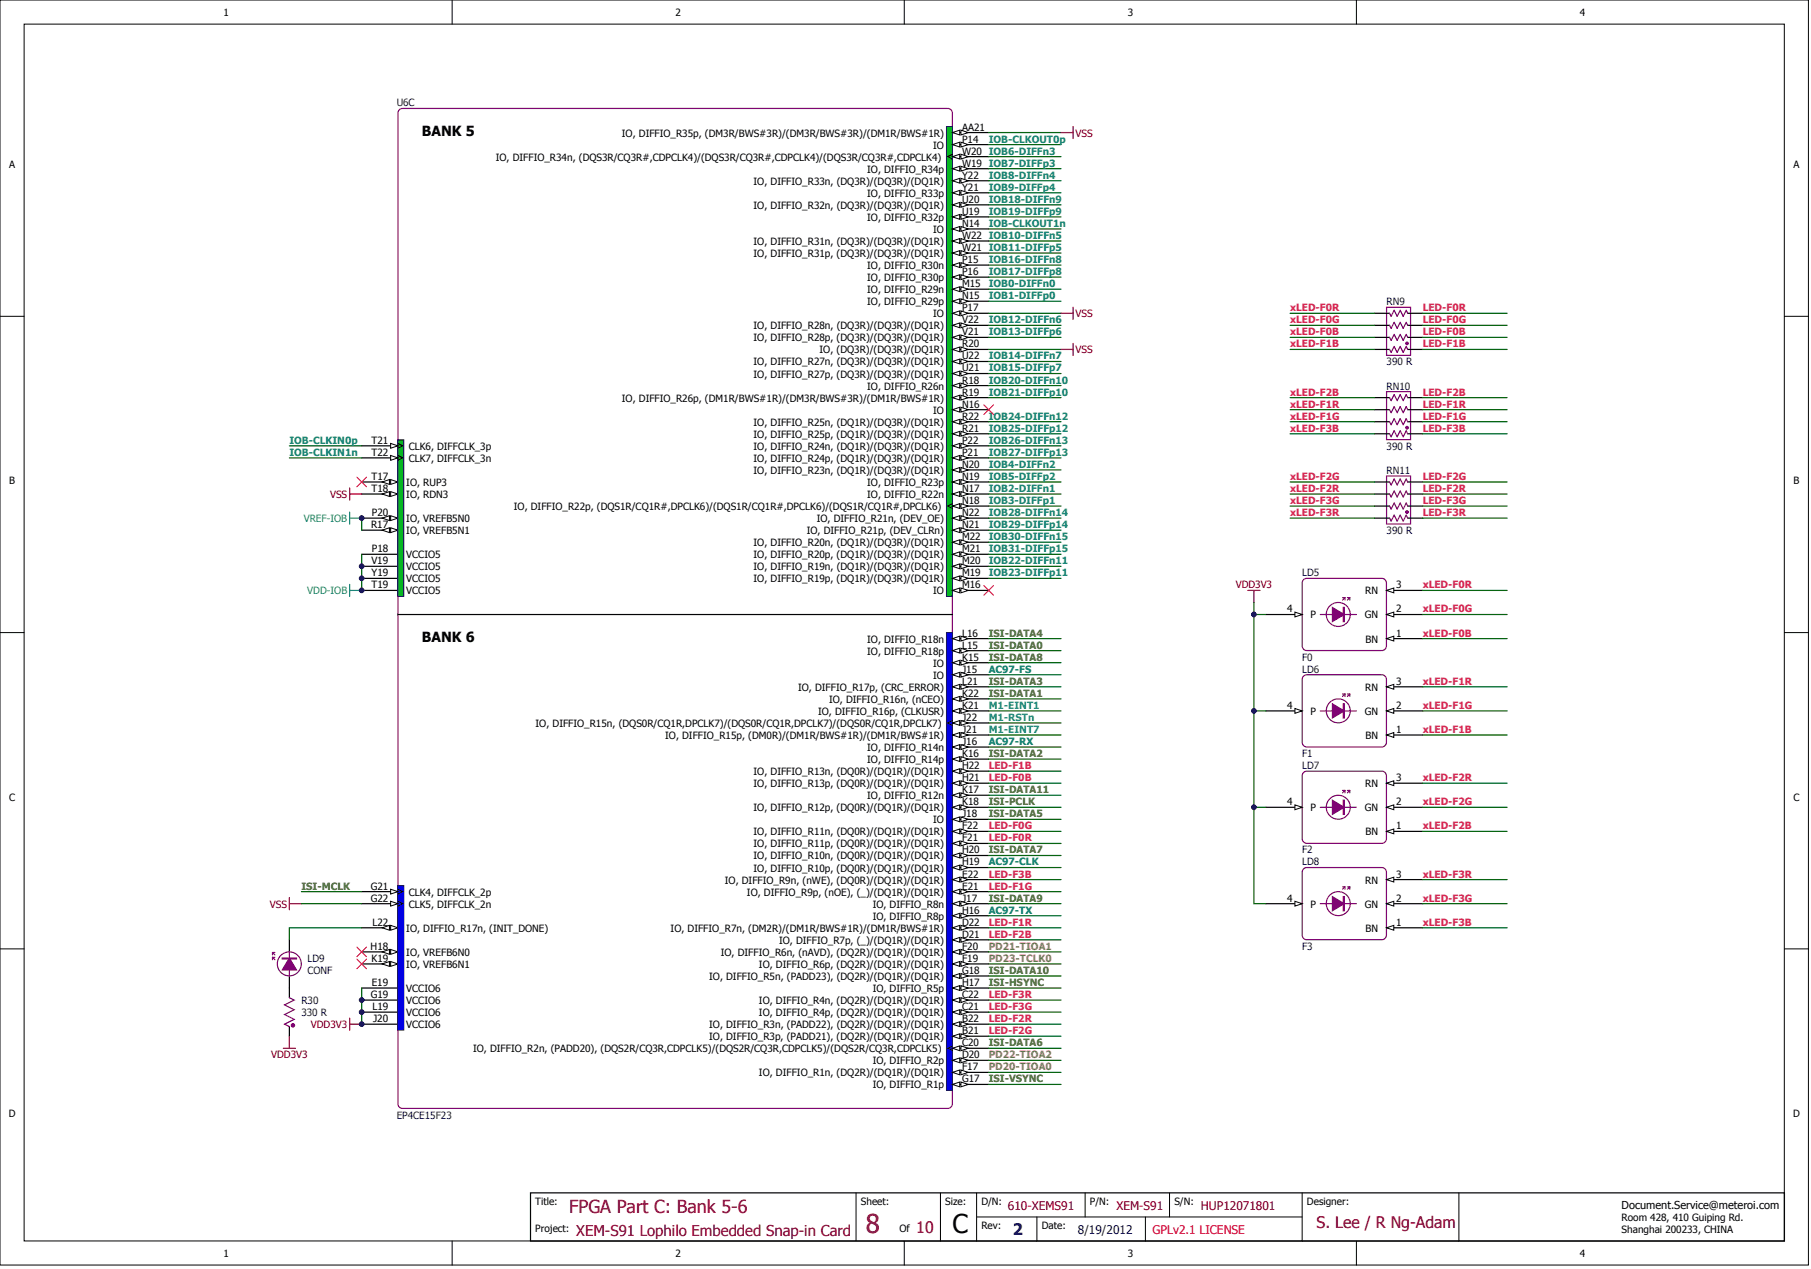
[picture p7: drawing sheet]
<svg xmlns="http://www.w3.org/2000/svg" width="635mm" height="445mm" viewBox="0 0 635 445" stroke-linecap="round" stroke-linejoin="round" font-family="sans-serif">
<defs><g id="words">
<text font-size="9.1" fill="#800000" x="303.4" y="432.3">8</text>
<text font-size="9.1" x="333.8" y="432.3">C</text>
<text font-size="6.3" fill="#800000" x="199.4" y="425.3">FPGA Part C: Bank 5-6</text>
<g font-size="5.6" fill="#800000">
<text x="461.4" y="430.5">S. Lee / R Ng-Adam</text>
<text x="321.1" y="432.2">10</text>
</g>
<text font-size="5.6" fill="#000080" x="354.9" y="433">2</text>
<text font-size="5.2" fill="#800000" x="202" y="433.1">XEM-S91 Lophilo Embedded Snap-in Card</text>
<g font-size="4.9">
<text x="147.9" y="47.6">BANK 5</text>
<text x="147.9" y="225">BANK 6</text>
</g>
<g font-size="4.2" fill="#800000">
<text x="353.2" y="424">610-XEMS91</text>
<text x="391.3" y="424">XEM-S91</text>
<text x="420.8" y="424">HUP12071801</text>
</g>
<text font-size="4.2" fill="#000080" x="377.7" y="432.5">8/19/2012</text>
<text font-size="4.2" fill="#f00" x="403.9" y="432.5">GPLv2.1 LICENSE</text>
<text font-size="3.8" x="568.3" y="423.7">Document.Service@meteroi.com</text>
<g font-size="3.5">
<text x="78.3" y="5.6">1</text>
<text x="236.7" y="5.6">2</text>
<text x="395.2" y="5.6">3</text>
<text x="553.6" y="5.6">4</text>
<text x="217.9" y="47.9">IO, DIFFIO_R35p, (DM3R/BWS#3R)/(DM3R/BWS#3R)/(DM1R/BWS#1R)</text>
<text x="337.2" y="45.8">AA21</text>
<text x="327" y="52.1">IO</text>
<text x="337.2" y="50">P14</text>
<text x="3.2" y="58.9">A</text>
<text x="173.7" y="56.3">IO, DIFFIO_R34n, (DQS3R/CQ3R#,CDPCLK4)/(DQS3R/CQ3R#,CDPCLK4)/(DQS3R/CQ3R#,CDPCLK4)</text>
<text x="337.2" y="54.2">W20 IOB6-DIFFn3</text>
<text x="337.2" y="58.4">W19 IOB7-DIFFp3</text>
<text x="628.5" y="58.9">A</text>
<text x="264.1" y="64.8">IO, DIFFIO_R33n, (DQ3R)/(DQ3R)/(DQ1R)</text>
<text x="303.9" y="60.5">IO, DIFFIO_R34p</text>
<text x="337.2" y="62.6">Y22</text>
<text x="303.9" y="69">IO, DIFFIO_R33p</text>
<text x="337.2" y="66.9">Y21</text>
<text x="337.2" y="71.1">U20</text>
<text x="264.1" y="73.2">IO, DIFFIO_R32n, (DQ3R)/(DQ3R)/(DQ1R)</text>
<text x="303.9" y="77.4">IO, DIFFIO_R32p</text>
<text x="337.2" y="75.3">U19</text>
<text x="327" y="81.7">IO</text>
<text x="337.2" y="79.5">N14</text>
<text x="337.2" y="83.8">W22 IOB10-DIFFn5</text>
<text x="264.1" y="85.9">IO, DIFFIO_R31n, (DQ3R)/(DQ3R)/(DQ1R)</text>
<text x="337.2" y="88">W21 IOB11-DIFFp5</text>
<text x="264.1" y="90.1">IO, DIFFIO_R31p, (DQ3R)/(DQ3R)/(DQ1R)</text>
<text x="303.9" y="94.3">IO, DIFFIO_R30n</text>
<text x="337.2" y="92.2">P15</text>
<text x="303.9" y="98.5">IO, DIFFIO_R30p</text>
<text x="337.2" y="96.4">P16</text>
<text x="337.2" y="100.7">M15</text>
<text x="303.9" y="102.8">IO, DIFFIO_R29n</text>
<text x="303.9" y="107">IO, DIFFIO_R29p</text>
<text x="337.2" y="104.9">N15</text>
<text x="327" y="111.2">IO</text>
<text x="337.2" y="109.1">P17</text>
<text x="337.2" y="113.3">V22</text>
<text x="264.1" y="115.4">IO, DIFFIO_R28n, (DQ3R)/(DQ3R)/(DQ1R)</text>
<text x="264.1" y="119.7">IO, DIFFIO_R28p, (DQ3R)/(DQ3R)/(DQ1R)</text>
<text x="337.2" y="117.6">V21</text>
<text x="287.2" y="123.9">IO, (DQ3R)/(DQ3R)/(DQ1R)</text>
<text x="337.2" y="121.8">R20</text>
<text x="264.1" y="128.1">IO, DIFFIO_R27n, (DQ3R)/(DQ3R)/(DQ1R)</text>
<text x="337.2" y="126">U22</text>
<text x="337.2" y="130.2">U21</text>
<text x="264.1" y="132.3">IO, DIFFIO_R27p, (DQ3R)/(DQ3R)/(DQ1R)</text>
<text x="303.9" y="136.6">IO, DIFFIO_R26n</text>
<text x="337.2" y="134.5">R18</text>
<text x="217.9" y="140.8">IO, DIFFIO_R26p, (DM1R/BWS#1R)/(DM3R/BWS#3R)/(DM1R/BWS#1R)</text>
<text x="337.2" y="138.7">R19</text>
<text x="337.2" y="142.9">N16</text>
<text x="264.1" y="149.2">IO, DIFFIO_R25n, (DQ1R)/(DQ3R)/(DQ1R)</text>
<text x="327" y="145">IO</text>
<text x="337.2" y="147.1">R22</text>
<text x="130.2" y="155.6">T21</text>
<text x="264.1" y="153.5">IO, DIFFIO_R25p, (DQ1R)/(DQ3R)/(DQ1R)</text>
<text x="337.2" y="151.3">R21</text>
<text x="337.2" y="155.6">P22</text>
<text x="130.2" y="159.8">T22</text>
<text x="143.2" y="157.7">CLK6, DIFFCLK_3p</text>
<text x="143.2" y="161.9">CLK7, DIFFCLK_3n</text>
<text x="264.1" y="157.7">IO, DIFFIO_R24n, (DQ1R)/(DQ3R)/(DQ1R)</text>
<text x="264.1" y="161.9">IO, DIFFIO_R24p, (DQ1R)/(DQ3R)/(DQ1R)</text>
<text x="337.2" y="159.8">P21</text>
<text x="264.1" y="166.1">IO, DIFFIO_R23n, (DQ1R)/(DQ3R)/(DQ1R)</text>
<text x="337.2" y="164">N20</text>
<text x="3.2" y="169.8">B</text>
<text x="130.2" y="168.2">T17</text>
<text x="130.2" y="172.5">T18</text>
<text x="142.4" y="170.4">IO, RUP3</text>
<text x="303.9" y="170.4">IO, DIFFIO_R23p</text>
<text x="337.2" y="168.2">N19</text>
<text x="337.2" y="172.5">N17</text>
<text x="628.5" y="169.8">B</text>
<text x="142.4" y="174.6">IO, RDN3</text>
<text x="180.1" y="178.8">IO, DIFFIO_R22p, (DQS1R/CQ1R#,DPCLK6)/(DQS1R/CQ1R#,DPCLK6)/(DQS1R/CQ1R#,DPCLK6)</text>
<text x="303.9" y="174.6">IO, DIFFIO_R22n</text>
<text x="337.2" y="176.7">N18</text>
<text x="130.1" y="185.1">R17</text>
<text x="130.3" y="180.9">P20</text>
<text x="142.4" y="183">IO, VREFB5N0</text>
<text x="286.2" y="183">IO, DIFFIO_R21n, (DEV_OE)</text>
<text x="337.2" y="180.9">N22</text>
<text x="337.2" y="185.1">N21</text>
<text x="142.4" y="187.2">IO, VREFB5N1</text>
<text x="264.1" y="191.5">IO, DIFFIO_R20n, (DQ1R)/(DQ3R)/(DQ1R)</text>
<text x="282.7" y="187.2">IO, DIFFIO_R21p, (DEV_CLRn)</text>
<text x="337.2" y="189.4">M22</text>
<text x="130.1" y="197.8">V19</text>
<text x="130.3" y="193.6">P18</text>
<text x="142.4" y="195.7">VCCIO5</text>
<text x="264.1" y="195.7">IO, DIFFIO_R20p, (DQ1R)/(DQ3R)/(DQ1R)</text>
<text x="337.2" y="193.6">M21</text>
<text x="337.2" y="197.8">M20</text>
<text x="130.2" y="202">Y19</text>
<text x="142.4" y="199.9">VCCIO5</text>
<text x="264.1" y="199.9">IO, DIFFIO_R19n, (DQ1R)/(DQ3R)/(DQ1R)</text>
<text x="337.2" y="202">M19</text>
<text x="130.2" y="206.3">T19</text>
<text x="142.4" y="204.1">VCCIO5</text>
<text x="142.4" y="208.4">VCCIO5</text>
<text x="264.1" y="204.1">IO, DIFFIO_R19p, (DQ1R)/(DQ3R)/(DQ1R)</text>
<text x="327" y="208.4">IO</text>
<text x="337.2" y="206.3">M16</text>
<text x="478.4" y="208.4">RN</text>
<text x="489.3" y="206.3">3</text>
<text x="451" y="214.7">4</text>
<text x="489.3" y="214.7">2</text>
<text x="459.3" y="216.8">P</text>
<text x="478.3" y="216.8">GN</text>
<text x="303.9" y="225.3">IO, DIFFIO_R18n</text>
<text x="337.2" y="223.2">L16</text>
<text x="337.2" y="227.4">L15</text>
<text x="478.6" y="225.3">BN</text>
<text x="489.3" y="223.2">1</text>
<text x="303.9" y="229.5">IO, DIFFIO_R18p</text>
<text x="327" y="233.7">IO</text>
<text x="337.2" y="231.6">K15</text>
<text x="327" y="237.9">IO</text>
<text x="337.2" y="235.8">J15</text>
<text x="279.7" y="242.2">IO, DIFFIO_R17p, (CRC_ERROR)</text>
<text x="337.2" y="240">L21</text>
<text x="337.2" y="244.3">K22</text>
<text x="478.4" y="242.2">RN</text>
<text x="489.3" y="240">3</text>
<text x="286.7" y="250.6">IO, DIFFIO_R16p, (CLKUSR)</text>
<text x="290.5" y="246.4">IO, DIFFIO_R16n, (nCEO)</text>
<text x="337.2" y="248.5">K21</text>
<text x="451" y="248.5">4</text>
<text x="459.3" y="250.6">P</text>
<text x="478.3" y="250.6">GN</text>
<text x="489.3" y="248.5">2</text>
<text x="187.7" y="254.8">IO, DIFFIO_R15n, (DQS0R/CQ1R,DPCLK7)/(DQS0R/CQ1R,DPCLK7)/(DQS0R/CQ1R,DPCLK7)</text>
<text x="337.2" y="252.7">J22</text>
<text x="337.2" y="256.9">J21</text>
<text x="489.3" y="256.9">1</text>
<text x="233.1" y="259.1">IO, DIFFIO_R15p, (DM0R)/(DM1R/BWS#1R)/(DM1R/BWS#1R)</text>
<text x="303.9" y="263.3">IO, DIFFIO_R14n</text>
<text x="337.2" y="261.2">J16</text>
<text x="478.6" y="259.1">BN</text>
<text x="303.9" y="267.5">IO, DIFFIO_R14p</text>
<text x="337.2" y="265.4">K16</text>
<text x="337.2" y="269.6">H22</text>
<text x="264.1" y="271.7">IO, DIFFIO_R13n, (DQ0R)/(DQ1R)/(DQ1R)</text>
<text x="264.1" y="275.9">IO, DIFFIO_R13p, (DQ0R)/(DQ1R)/(DQ1R)</text>
<text x="337.2" y="273.8">H21</text>
<text x="478.4" y="275.9">RN</text>
<text x="489.3" y="273.8">3</text>
<text x="3.2" y="280.7">C</text>
<text x="303.9" y="280.2">IO, DIFFIO_R12n</text>
<text x="337.2" y="278.1">K17</text>
<text x="628.5" y="280.7">C</text>
<text x="264.1" y="284.4">IO, DIFFIO_R12p, (DQ0R)/(DQ1R)/(DQ1R)</text>
<text x="337.2" y="282.3">K18</text>
<text x="337.2" y="286.5">J18</text>
<text x="451" y="282.3">4</text>
<text x="459.3" y="284.4">P</text>
<text x="478.3" y="284.4">GN</text>
<text x="489.3" y="282.3">2</text>
<text x="264.1" y="292.8">IO, DIFFIO_R11n, (DQ0R)/(DQ1R)/(DQ1R)</text>
<text x="327" y="288.6">IO</text>
<text x="337.2" y="290.7">F22</text>
<text x="478.6" y="292.8">BN</text>
<text x="489.3" y="290.7">1</text>
<text x="264.1" y="297.1">IO, DIFFIO_R11p, (DQ0R)/(DQ1R)/(DQ1R)</text>
<text x="337.2" y="295">F21</text>
<text x="337.2" y="299.2">H20</text>
<text x="264.1" y="301.3">IO, DIFFIO_R10n, (DQ0R)/(DQ1R)/(DQ1R)</text>
<text x="264.1" y="305.5">IO, DIFFIO_R10p, (DQ0R)/(DQ1R)/(DQ1R)</text>
<text x="337.2" y="303.4">H19</text>
<text x="129.9" y="311.9">G21</text>
<text x="254" y="309.7">IO, DIFFIO_R9n, (nWE), (DQ0R)/(DQ1R)/(DQ1R)</text>
<text x="337.2" y="307.6">E22</text>
<text x="337.2" y="311.9">E21</text>
<text x="478.4" y="309.7">RN</text>
<text x="489.3" y="307.6">3</text>
<text x="129.9" y="316.1">G22</text>
<text x="143.2" y="314">CLK4, DIFFCLK_2p</text>
<text x="261.8" y="314">IO, DIFFIO_R9p, (nOE), (_)/(DQ1R)/(DQ1R)</text>
<text x="337.2" y="316.1">J17</text>
<text x="451" y="316.1">4</text>
<text x="489.3" y="316.1">2</text>
<text x="143.2" y="318.2">CLK5, DIFFCLK_2n</text>
<text x="305.8" y="318.2">IO, DIFFIO_R8n</text>
<text x="305.8" y="322.4">IO, DIFFIO_R8p</text>
<text x="337.2" y="320.3">H16</text>
<text x="459.3" y="318.2">P</text>
<text x="478.3" y="318.2">GN</text>
<text x="130.5" y="324.5">L22</text>
<text x="142.4" y="326.6">IO, DIFFIO_R17n, (INIT_DONE)</text>
<text x="235" y="326.6">IO, DIFFIO_R7n, (DM2R)/(DM1R/BWS#1R)/(DM1R/BWS#1R)</text>
<text x="337.2" y="324.5">D22</text>
<text x="337.2" y="328.7">D21</text>
<text x="478.6" y="326.6">BN</text>
<text x="489.3" y="324.5">1</text>
<text x="129.9" y="333">H18</text>
<text x="142.4" y="335.1">IO, VREFB6N0</text>
<text x="252.6" y="335.1">IO, DIFFIO_R6n, (nAVD), (DQ2R)/(DQ1R)/(DQ1R)</text>
<text x="273" y="330.9">IO, DIFFIO_R7p, (_)/(DQ1R)/(DQ1R)</text>
<text x="337.2" y="333">F20</text>
<text x="130.2" y="337.2">K19</text>
<text x="142.4" y="339.3">IO, VREFB6N1</text>
<text x="266" y="339.3">IO, DIFFIO_R6p, (DQ2R)/(DQ1R)/(DQ1R)</text>
<text x="337.2" y="337.2">F19</text>
<text x="337.2" y="341.4">G18</text>
<text x="130.3" y="345.6">E19</text>
<text x="142.4" y="347.8">VCCIO6</text>
<text x="248.5" y="343.5">IO, DIFFIO_R5n, (PADD23), (DQ2R)/(DQ1R)/(DQ1R)</text>
<text x="305.8" y="347.8">IO, DIFFIO_R5p</text>
<text x="337.2" y="345.6">H17</text>
<text x="129.9" y="349.9">G19</text>
<text x="142.4" y="352">VCCIO6</text>
<text x="266" y="352">IO, DIFFIO_R4n, (DQ2R)/(DQ1R)/(DQ1R)</text>
<text x="337.2" y="349.9">C22</text>
<text x="130.5" y="354.1">L19</text>
<text x="130.8" y="358.3">J20</text>
<text x="142.4" y="356.2">VCCIO6</text>
<text x="266" y="356.2">IO, DIFFIO_R4p, (DQ2R)/(DQ1R)/(DQ1R)</text>
<text x="337.2" y="354.1">C21</text>
<text x="337.2" y="358.3">B22</text>
<text x="142.4" y="360.4">VCCIO6</text>
<text x="248.5" y="360.4">IO, DIFFIO_R3n, (PADD22), (DQ2R)/(DQ1R)/(DQ1R)</text>
<text x="248.5" y="364.6">IO, DIFFIO_R3p, (PADD21), (DQ2R)/(DQ1R)/(DQ1R)</text>
<text x="337.2" y="362.5">B21</text>
<text x="165.8" y="368.9">IO, DIFFIO_R2n, (PADD20), (DQS2R/CQ3R,CDPCLK5)/(DQS2R/CQ3R,CDPCLK5)/(DQS2R/CQ3R,CDPCLK5)</text>
<text x="337.2" y="366.8">C20</text>
<text x="337.2" y="371">D20</text>
<text x="266" y="377.3">IO, DIFFIO_R1n, (DQ2R)/(DQ1R)/(DQ1R)</text>
<text x="305.8" y="373.1">IO, DIFFIO_R2p</text>
<text x="337.2" y="375.2">F17</text>
<text x="305.8" y="381.5">IO, DIFFIO_R1p</text>
<text x="337.2" y="379.4">G17</text>
<text x="3" y="391.6">D</text>
<text x="628.4" y="391.6">D</text>
<text x="187.6" y="422.5">Title:</text>
<text x="301.7" y="422.5">Sheet:</text>
<text x="331.3" y="422.5">Size:</text>
<text x="343.9" y="422.5">D/N:</text>
<text x="382" y="422.5">P/N:</text>
<text x="411.5" y="422.5">S/N:</text>
<text x="458" y="422.5">Designer:</text>
<text x="187.6" y="431.8">Project:</text>
<text x="315.2" y="431.8">Of</text>
<text x="343.9" y="431">Rev:</text>
<text x="365.1" y="431">Date:</text>
<text x="568.3" y="428">Room 428, 410 Guiping Rd.</text>
<text x="568.3" y="432.2">Shanghai 200233, CHINA</text>
<text x="78.3" y="440.7">1</text>
<text x="236.7" y="440.7">2</text>
<text x="395.2" y="440.7">3</text>
<text x="553.6" y="440.7">4</text>
</g>
<g font-size="3.5" fill="#000080">
<text x="139" y="37.3">U6C</text>
<text x="485.9" y="107">RN9</text>
<text x="485.9" y="128.1">390 R</text>
<text x="485.9" y="136.6">RN10</text>
<text x="485.9" y="157.7">390 R</text>
<text x="485.9" y="166.1">RN11</text>
<text x="485.9" y="187.2">390 R</text>
<text x="456.3" y="202">LD5</text>
<text x="456.3" y="231.6">F0</text>
<text x="456.3" y="235.8">LD6</text>
<text x="456.3" y="269.6">LD7</text>
<text x="456.3" y="265.4">F1</text>
<text x="456.3" y="299.2">F2</text>
<text x="456.3" y="303.4">LD8</text>
<text x="456.3" y="333">F3</text>
<text x="107.7" y="337.2">LD9</text>
<text x="107.7" y="341.4">CONF</text>
<text x="105.6" y="352">R30</text>
<text x="105.6" y="356.2">330 R</text>
<text x="139" y="392.1">EP4CE15F23</text>
</g>
<g font-size="3.5" fill="#800000">
<text x="376.9" y="47.9">VSS</text>
<text x="376.9" y="111.2">VSS</text>
<text x="376.9" y="123.9">VSS</text>
<text x="115.7" y="174.6">VSS</text>
<text x="433" y="206.3">VDD3V3</text>
<text x="94.6" y="318.2">VSS</text>
<text x="108.9" y="360.4">VDD3V3</text>
<text x="95" y="371">VDD3V3</text>
</g>
<g font-size="3.5" fill="#178479">
<text x="346.5" y="50">IOB-CLKOUT0p</text>
<text x="346.5" y="62.6">IOB8-DIFFn4</text>
<text x="346.5" y="66.9">IOB9-DIFFp4</text>
<text x="346.5" y="71.1">IOB18-DIFFn9</text>
<text x="346.5" y="75.3">IOB19-DIFFp9</text>
<text x="346.5" y="79.5">IOB-CLKOUT1n</text>
<text x="346.5" y="92.2">IOB16-DIFFn8</text>
<text x="346.5" y="100.7">IOB0-DIFFn0</text>
<text x="346.5" y="96.4">IOB17-DIFFp8</text>
<text x="346.5" y="104.9">IOB1-DIFFp0</text>
<text x="346.5" y="113.3">IOB12-DIFFn6</text>
<text x="346.5" y="117.6">IOB13-DIFFp6</text>
<text x="346.5" y="130.2">IOB15-DIFFp7</text>
<text x="346.5" y="126">IOB14-DIFFn7</text>
<text x="346.5" y="134.5">IOB20-DIFFn10</text>
<text x="346.5" y="138.7">IOB21-DIFFp10</text>
<text x="346.5" y="147.1">IOB24-DIFFn12</text>
<text x="101.4" y="155.6">IOB-CLKIN0p</text>
<text x="346.5" y="151.3">IOB25-DIFFp12</text>
<text x="346.5" y="155.6">IOB26-DIFFn13</text>
<text x="101.4" y="159.8">IOB-CLKIN1n</text>
<text x="346.5" y="159.8">IOB27-DIFFp13</text>
<text x="346.5" y="164">IOB4-DIFFn2</text>
<text x="346.5" y="172.5">IOB2-DIFFn1</text>
<text x="346.5" y="168.2">IOB5-DIFFp2</text>
<text x="346.5" y="176.7">IOB3-DIFFp1</text>
<text x="106.4" y="183">VREF-IOB</text>
<text x="346.5" y="185.1">IOB29-DIFFp14</text>
<text x="346.5" y="180.9">IOB28-DIFFn14</text>
<text x="346.5" y="189.4">IOB30-DIFFn15</text>
<text x="346.5" y="197.8">IOB22-DIFFn11</text>
<text x="346.5" y="193.6">IOB31-DIFFp15</text>
<text x="346.5" y="202">IOB23-DIFFp11</text>
<text x="107.7" y="208.4">VDD-IOB</text>
</g>
<g font-size="3.5" fill="#d62654">
<text x="452.1" y="113.3">xLED-F0G</text>
<text x="452.1" y="109.1">xLED-F0R</text>
<text x="498.6" y="113.3">LED-F0G</text>
<text x="498.6" y="109.1">LED-F0R</text>
<text x="452.1" y="117.6">xLED-F0B</text>
<text x="498.6" y="117.6">LED-F0B</text>
<text x="452.1" y="121.8">xLED-F1B</text>
<text x="498.6" y="121.8">LED-F1B</text>
<text x="452.1" y="138.7">xLED-F2B</text>
<text x="452.1" y="142.9">xLED-F1R</text>
<text x="498.6" y="138.7">LED-F2B</text>
<text x="498.6" y="142.9">LED-F1R</text>
<text x="452.1" y="147.1">xLED-F1G</text>
<text x="498.6" y="147.1">LED-F1G</text>
<text x="452.1" y="151.3">xLED-F3B</text>
<text x="498.6" y="151.3">LED-F3B</text>
<text x="452.1" y="168.2">xLED-F2G</text>
<text x="452.1" y="172.5">xLED-F2R</text>
<text x="498.6" y="168.2">LED-F2G</text>
<text x="498.6" y="172.5">LED-F2R</text>
<text x="452.1" y="176.7">xLED-F3G</text>
<text x="498.6" y="176.7">LED-F3G</text>
<text x="452.1" y="180.9">xLED-F3R</text>
<text x="498.6" y="180.9">LED-F3R</text>
<text x="498.6" y="206.3">xLED-F0R</text>
<text x="498.6" y="214.7">xLED-F0G</text>
<text x="498.6" y="223.2">xLED-F0B</text>
<text x="498.6" y="240">xLED-F1R</text>
<text x="498.6" y="248.5">xLED-F1G</text>
<text x="498.6" y="256.9">xLED-F1B</text>
<text x="346.5" y="269.6">LED-F1B</text>
<text x="346.5" y="273.8">LED-F0B</text>
<text x="498.6" y="273.8">xLED-F2R</text>
<text x="498.6" y="282.3">xLED-F2G</text>
<text x="346.5" y="290.7">LED-F0G</text>
<text x="498.6" y="290.7">xLED-F2B</text>
<text x="346.5" y="295">LED-F0R</text>
<text x="346.5" y="307.6">LED-F3B</text>
<text x="346.5" y="311.9">LED-F1G</text>
<text x="498.6" y="307.6">xLED-F3R</text>
<text x="498.6" y="316.1">xLED-F3G</text>
<text x="346.5" y="328.7">LED-F2B</text>
<text x="346.5" y="324.5">LED-F1R</text>
<text x="498.6" y="324.5">xLED-F3B</text>
<text x="346.5" y="349.9">LED-F3R</text>
<text x="346.5" y="354.1">LED-F3G</text>
<text x="346.5" y="358.3">LED-F2R</text>
<text x="346.5" y="362.5">LED-F2G</text>
</g>
<g font-size="3.5" fill="#466c18">
<text x="346.5" y="227.4">ISI-DATA0</text>
<text x="346.5" y="223.2">ISI-DATA4</text>
<text x="346.5" y="231.6">ISI-DATA8</text>
<text x="346.5" y="244.3">ISI-DATA1</text>
<text x="346.5" y="240">ISI-DATA3</text>
<text x="346.5" y="265.4">ISI-DATA2</text>
<text x="346.5" y="278.1">ISI-DATA11</text>
<text x="346.5" y="286.5">ISI-DATA5</text>
<text x="346.5" y="282.3">ISI-PCLK</text>
<text x="346.5" y="299.2">ISI-DATA7</text>
<text x="105.6" y="311.9">ISI-MCLK</text>
<text x="346.5" y="316.1">ISI-DATA9</text>
<text x="346.5" y="341.4">ISI-DATA10</text>
<text x="346.5" y="345.6">ISI-HSYNC</text>
<text x="346.5" y="366.8">ISI-DATA6</text>
<text x="346.5" y="379.4">ISI-VSYNC</text>
</g>
<g font-size="3.5" fill="#006281">
<text x="346.5" y="235.8">AC97-FS</text>
<text x="346.5" y="261.2">AC97-RX</text>
<text x="346.5" y="303.4">AC97-CLK</text>
<text x="346.5" y="320.3">AC97-TX</text>
</g>
<g font-size="3.5" fill="#009cca">
<text x="346.5" y="248.5">M1-EINT1</text>
<text x="346.5" y="252.7">M1-RSTn</text>
<text x="346.5" y="256.9">M1-EINT7</text>
</g>
<g font-size="3.5" fill="#c39800">
<text x="346.5" y="333">PD21-TIOA1</text>
<text x="346.5" y="337.2">PD23-TCLK0</text>
<text x="346.5" y="371">PD22-TIOA2</text>
<text x="346.5" y="375.2">PD20-TIOA0</text>
</g>
</g></defs>
<g fill="#fff" stroke="#000" stroke-width=".35">
<path d="M0 0h633.7v443.5h-633.7z"/>
<path d="M8.5 8.5h616.8v426.5h-616.8z"/>
</g>
<g fill="none" stroke="#000" stroke-width=".35">
<path d="M158.4 0v8.5M316.9 0v8.5M475.3 0v8.5M0 110.9h8.5M625.3 110.9h8.5M0 221.8h8.5M625.3 221.8h8.5M0 332.6h8.5M625.3 332.6h8.5M300 418.2v16.9M329.6 418.2v16.9M342.2 418.2v16.9"/>
<path d="M380.3 418.2v8.4M409.8 418.2v8.4M456.3 418.2v16.9M511.3 418.2v16.9M158.4 435.1v8.4M316.9 435.1v8.4M342.2 426.6h114.1M363.4 426.6v8.5M401.4 426.6v8.5M475.3 435.1v8.4"/>
</g>
<path d="M185.9 418.2h439.4v16.9h-439.4z" fill="none" stroke="#000" stroke-width=".42"/>
<path d="M139.9 38.5l1.1-.5h191.2l.8 .2 .5 .6 .3 .9v347.2l-.3 .8-.5 .6-.8 .3h-191.2l-.8-.3-.6-.6-.2-.8v-347.2z" fill="#fff" stroke="#7d0089" stroke-width=".42"/>
<path d="M139.4 215.4h194.4" fill="none" stroke="#000" stroke-width=".42"/>
<path d="M331.7 44.4h2.1v164.6h-2.1z" fill="#00bf00" stroke="#000080" stroke-width=".35"/>
<path d="M333.8 46.5h12.7" fill="none" stroke="#000" stroke-width=".42"/>
<g fill="#fff" stroke="#000" stroke-width=".35">
<path d="M333.8 46.5l2.5-.9v1.7z"/>
<path d="M336.8 45.6l2.5 .9-2.5 .8z"/>
</g>
<path d="M333.8 50.7h12.7" fill="none" stroke="#000" stroke-width=".42"/>
<g fill="#fff" stroke="#000" stroke-width=".35">
<path d="M333.8 50.7l2.5-.9v1.7z"/>
<path d="M336.8 49.8l2.5 .9-2.5 .8z"/>
</g>
<path d="M126.8 169h12.6" fill="none" stroke="#000" stroke-width=".42"/>
<g fill="#fff" stroke="#000" stroke-width=".35">
<path d="M136.9 168.1l2.5 .9-2.5 .8z"/>
<path d="M133.9 169l2.6-.9v1.7z"/>
</g>
<path d="M126.8 173.2h12.6" fill="none" stroke="#000" stroke-width=".42"/>
<g fill="#fff" stroke="#000" stroke-width=".35">
<path d="M136.9 172.3l2.5 .9-2.5 .8z"/>
<path d="M133.9 173.2l2.6-.9v1.7z"/>
</g>
<path d="M333.8 54.9h12.7" fill="none" stroke="#000" stroke-width=".42"/>
<path d="M333.8 54.1l-1.7 .8 1.7 .9" fill="none" stroke="#000" stroke-width=".35"/>
<g fill="#fff" stroke="#000" stroke-width=".35">
<path d="M333.8 54.9l2.5-.8v1.7z"/>
<path d="M336.8 54.1l2.5 .8-2.5 .9z"/>
</g>
<path d="M333.8 59.1h12.7" fill="none" stroke="#000" stroke-width=".42"/>
<g fill="#fff" stroke="#000" stroke-width=".35">
<path d="M333.8 59.1l2.5-.8v1.7z"/>
<path d="M336.8 58.3l2.5 .8-2.5 .9z"/>
</g>
<path d="M333.8 63.4h12.7" fill="none" stroke="#000" stroke-width=".42"/>
<g fill="#fff" stroke="#000" stroke-width=".35">
<path d="M333.8 63.4l2.5-.9v1.7z"/>
<path d="M336.8 62.5l2.5 .9-2.5 .8z"/>
</g>
<path d="M333.8 67.6h12.7" fill="none" stroke="#000" stroke-width=".42"/>
<g fill="#fff" stroke="#000" stroke-width=".35">
<path d="M333.8 67.6l2.5-.9v1.7z"/>
<path d="M336.8 66.7l2.5 .9-2.5 .8z"/>
</g>
<path d="M333.8 71.8h12.7" fill="none" stroke="#000" stroke-width=".42"/>
<g fill="#fff" stroke="#000" stroke-width=".35">
<path d="M333.8 71.8l2.5-.8v1.7z"/>
<path d="M336.8 71l2.5 .8-2.5 .9z"/>
</g>
<path d="M333.8 76h12.7" fill="none" stroke="#000" stroke-width=".42"/>
<g fill="#fff" stroke="#000" stroke-width=".35">
<path d="M333.8 76l2.5-.8v1.7z"/>
<path d="M336.8 75.2l2.5 .8-2.5 .9z"/>
</g>
<path d="M333.8 80.3h12.7" fill="none" stroke="#000" stroke-width=".42"/>
<g fill="#fff" stroke="#000" stroke-width=".35">
<path d="M333.8 80.3l2.5-.9v1.7z"/>
<path d="M336.8 79.4l2.5 .9-2.5 .8z"/>
</g>
<path d="M333.8 84.5h12.7" fill="none" stroke="#000" stroke-width=".42"/>
<g fill="#fff" stroke="#000" stroke-width=".35">
<path d="M333.8 84.5l2.5-.9v1.7z"/>
<path d="M336.8 83.6l2.5 .9-2.5 .8z"/>
</g>
<path d="M333.8 88.7h12.7" fill="none" stroke="#000" stroke-width=".42"/>
<g fill="#fff" stroke="#000" stroke-width=".35">
<path d="M333.8 88.7l2.5-.8v1.7z"/>
<path d="M336.8 87.9l2.5 .8-2.5 .9z"/>
</g>
<path d="M333.8 92.9h12.7" fill="none" stroke="#000" stroke-width=".42"/>
<g fill="#fff" stroke="#000" stroke-width=".35">
<path d="M333.8 92.9l2.5-.8v1.7z"/>
<path d="M336.8 92.1l2.5 .8-2.5 .9z"/>
</g>
<path d="M333.8 97.2h12.7" fill="none" stroke="#000" stroke-width=".42"/>
<g fill="#fff" stroke="#000" stroke-width=".35">
<path d="M333.8 97.2l2.5-.9v1.7z"/>
<path d="M336.8 96.3l2.5 .9-2.5 .8z"/>
</g>
<path d="M126.8 185.9h12.6" fill="none" stroke="#000" stroke-width=".42"/>
<g fill="#fff" stroke="#000" stroke-width=".35">
<path d="M136.9 185l2.5 .9-2.5 .8z"/>
<path d="M133.9 185.9l2.6-.9v1.7z"/>
</g>
<path d="M333.8 101.4h12.7" fill="none" stroke="#000" stroke-width=".42"/>
<g fill="#fff" stroke="#000" stroke-width=".35">
<path d="M333.8 101.4l2.5-.9v1.7z"/>
<path d="M336.8 100.5l2.5 .9-2.5 .8z"/>
</g>
<path d="M333.8 105.6h12.7" fill="none" stroke="#000" stroke-width=".42"/>
<g fill="#fff" stroke="#000" stroke-width=".35">
<path d="M333.8 105.6l2.5-.8v1.6z"/>
<path d="M336.8 104.8l2.5 .8-2.5 .8z"/>
</g>
<path d="M333.8 109.8h12.7" fill="none" stroke="#000" stroke-width=".42"/>
<g fill="#fff" stroke="#000" stroke-width=".35">
<path d="M333.8 109.8l2.5-.8v1.7z"/>
<path d="M336.8 109l2.5 .8-2.5 .9z"/>
</g>
<path d="M333.8 114.1h12.7" fill="none" stroke="#000" stroke-width=".42"/>
<g fill="#fff" stroke="#000" stroke-width=".35">
<path d="M333.8 114.1l2.5-.9v1.7z"/>
<path d="M336.8 113.2l2.5 .9-2.5 .8z"/>
</g>
<path d="M333.8 118.3h12.7" fill="none" stroke="#000" stroke-width=".42"/>
<g fill="#fff" stroke="#000" stroke-width=".35">
<path d="M333.8 118.3l2.5-.9v1.7z"/>
<path d="M336.8 117.4l2.5 .9-2.5 .8z"/>
</g>
<path d="M333.8 122.5h12.7" fill="none" stroke="#000" stroke-width=".42"/>
<g fill="#fff" stroke="#000" stroke-width=".35">
<path d="M333.8 122.5l2.5-.8v1.6z"/>
<path d="M336.8 121.7l2.5 .8-2.5 .8z"/>
</g>
<path d="M333.8 126.7h12.7" fill="none" stroke="#000" stroke-width=".42"/>
<g fill="#fff" stroke="#000" stroke-width=".35">
<path d="M333.8 126.7l2.5-.8v1.7z"/>
<path d="M336.8 125.9l2.5 .8-2.5 .9z"/>
</g>
<path d="M333.8 130.9h12.7" fill="none" stroke="#000" stroke-width=".42"/>
<g fill="#fff" stroke="#000" stroke-width=".35">
<path d="M333.8 130.9l2.5-.8v1.7z"/>
<path d="M336.8 130.1l2.5 .8-2.5 .9z"/>
</g>
<path d="M333.8 135.2h12.7" fill="none" stroke="#000" stroke-width=".42"/>
<g fill="#fff" stroke="#000" stroke-width=".35">
<path d="M333.8 135.2l2.5-.9v1.7z"/>
<path d="M336.8 134.3l2.5 .9-2.5 .8z"/>
</g>
<path d="M333.8 139.4h12.7" fill="none" stroke="#000" stroke-width=".42"/>
<g fill="#fff" stroke="#000" stroke-width=".35">
<path d="M333.8 139.4l2.5-.9v1.7z"/>
<path d="M336.8 138.5l2.5 .9-2.5 .8z"/>
</g>
<path d="M333.8 143.6h12.7" fill="none" stroke="#000" stroke-width=".42"/>
<g fill="#fff" stroke="#000" stroke-width=".35">
<path d="M333.8 143.6l2.5-.8v1.7z"/>
<path d="M336.8 142.8l2.5 .8-2.5 .9z"/>
</g>
<path d="M333.8 147.8h12.7" fill="none" stroke="#000" stroke-width=".42"/>
<g fill="#fff" stroke="#000" stroke-width=".35">
<path d="M333.8 147.8l2.5-.8v1.7z"/>
<path d="M336.8 147l2.5 .8-2.5 .9z"/>
</g>
<path d="M333.8 152.1h12.7" fill="none" stroke="#000" stroke-width=".42"/>
<g fill="#fff" stroke="#000" stroke-width=".35">
<path d="M333.8 152.1l2.5-.9v1.7z"/>
<path d="M336.8 151.2l2.5 .9-2.5 .8z"/>
</g>
<path d="M126.8 181.6h12.6" fill="none" stroke="#000" stroke-width=".42"/>
<g fill="#fff" stroke="#000" stroke-width=".35">
<path d="M136.9 180.8l2.5 .8-2.5 .9z"/>
<path d="M133.9 181.6l2.6-.8v1.7z"/>
</g>
<path d="M333.8 156.3h12.7" fill="none" stroke="#000" stroke-width=".42"/>
<g fill="#fff" stroke="#000" stroke-width=".35">
<path d="M333.8 156.3l2.5-.9v1.7z"/>
<path d="M336.8 155.4l2.5 .9-2.5 .8z"/>
</g>
<path d="M333.8 160.5h12.7" fill="none" stroke="#000" stroke-width=".42"/>
<g fill="#fff" stroke="#000" stroke-width=".35">
<path d="M333.8 160.5l2.5-.8v1.7z"/>
<path d="M336.8 159.7l2.5 .8-2.5 .9z"/>
</g>
<path d="M333.8 164.7h12.7" fill="none" stroke="#000" stroke-width=".42"/>
<g fill="#fff" stroke="#000" stroke-width=".35">
<path d="M333.8 164.7l2.5-.8v1.7z"/>
<path d="M336.8 163.9l2.5 .8-2.5 .9z"/>
</g>
<path d="M333.8 169h12.7" fill="none" stroke="#000" stroke-width=".42"/>
<g fill="#fff" stroke="#000" stroke-width=".35">
<path d="M333.8 169l2.5-.9v1.7z"/>
<path d="M336.8 168.1l2.5 .9-2.5 .8z"/>
</g>
<path d="M333.8 173.2h12.7" fill="none" stroke="#000" stroke-width=".42"/>
<g fill="#fff" stroke="#000" stroke-width=".35">
<path d="M333.8 173.2l2.5-.9v1.7z"/>
<path d="M336.8 172.3l2.5 .9-2.5 .8z"/>
</g>
<path d="M333.8 177.4h12.7" fill="none" stroke="#000" stroke-width=".42"/>
<path d="M333.8 176.6l-1.7 .8 1.7 .9" fill="none" stroke="#000" stroke-width=".35"/>
<g fill="#fff" stroke="#000" stroke-width=".35">
<path d="M333.8 177.4l2.5-.8v1.7z"/>
<path d="M336.8 176.6l2.5 .8-2.5 .9z"/>
</g>
<path d="M333.8 181.6h12.7" fill="none" stroke="#000" stroke-width=".42"/>
<g fill="#fff" stroke="#000" stroke-width=".35">
<path d="M333.8 181.6l2.5-.8v1.7z"/>
<path d="M336.8 180.8l2.5 .8-2.5 .9z"/>
</g>
<path d="M333.8 185.9h12.7" fill="none" stroke="#000" stroke-width=".42"/>
<g fill="#fff" stroke="#000" stroke-width=".35">
<path d="M333.8 185.9l2.5-.9v1.7z"/>
<path d="M336.8 185l2.5 .9-2.5 .8z"/>
</g>
<path d="M333.8 190.1h12.7" fill="none" stroke="#000" stroke-width=".42"/>
<g fill="#fff" stroke="#000" stroke-width=".35">
<path d="M333.8 190.1l2.5-.9v1.7z"/>
<path d="M336.8 189.2l2.5 .9-2.5 .8z"/>
</g>
<path d="M333.8 194.3h12.7" fill="none" stroke="#000" stroke-width=".42"/>
<g fill="#fff" stroke="#000" stroke-width=".35">
<path d="M333.8 194.3l2.5-.8v1.6z"/>
<path d="M336.8 193.5l2.5 .8-2.5 .8z"/>
</g>
<path d="M333.8 198.5h12.7" fill="none" stroke="#000" stroke-width=".42"/>
<g fill="#fff" stroke="#000" stroke-width=".35">
<path d="M333.8 198.5l2.5-.8v1.7z"/>
<path d="M336.8 197.7l2.5 .8-2.5 .9z"/>
</g>
<path d="M333.8 202.8h12.7" fill="none" stroke="#000" stroke-width=".42"/>
<g fill="#fff" stroke="#000" stroke-width=".35">
<path d="M333.8 202.8l2.5-.9v1.7z"/>
<path d="M336.8 201.9l2.5 .9-2.5 .8z"/>
</g>
<path d="M333.8 207h12.7" fill="none" stroke="#000" stroke-width=".42"/>
<g fill="#fff" stroke="#000" stroke-width=".35">
<path d="M333.8 207l2.5-.9v1.7z"/>
<path d="M336.8 206.1l2.5 .9-2.5 .8z"/>
</g>
<path d="M331.7 221.8h2.1v160.4h-2.1z" fill="#00f" stroke="#000080" stroke-width=".35"/>
<path d="M333.8 223.9h12.7" fill="none" stroke="#000" stroke-width=".42"/>
<g fill="#fff" stroke="#000" stroke-width=".35">
<path d="M333.8 223.9l2.5-.9v1.7z"/>
<path d="M336.8 223l2.5 .9-2.5 .8z"/>
</g>
<path d="M333.8 228.1h12.7" fill="none" stroke="#000" stroke-width=".42"/>
<g fill="#fff" stroke="#000" stroke-width=".35">
<path d="M333.8 228.1l2.5-.9v1.7z"/>
<path d="M336.8 227.2l2.5 .9-2.5 .8z"/>
</g>
<path d="M126.8 325.2h12.6" fill="none" stroke="#000" stroke-width=".42"/>
<g fill="#fff" stroke="#000" stroke-width=".35">
<path d="M136.9 324.4l2.5 .8-2.5 .9z"/>
<path d="M133.9 325.2l2.6-.8v1.7z"/>
</g>
<path d="M333.8 240.8h12.7" fill="none" stroke="#000" stroke-width=".42"/>
<g fill="#fff" stroke="#000" stroke-width=".35">
<path d="M333.8 240.8l2.5-.9v1.7z"/>
<path d="M336.8 239.9l2.5 .9-2.5 .8z"/>
</g>
<path d="M333.8 232.3h12.7" fill="none" stroke="#000" stroke-width=".42"/>
<g fill="#fff" stroke="#000" stroke-width=".35">
<path d="M333.8 232.3l2.5-.8v1.7z"/>
<path d="M336.8 231.5l2.5 .8-2.5 .9z"/>
</g>
<path d="M126.8 337.9h12.6" fill="none" stroke="#000" stroke-width=".42"/>
<g fill="#fff" stroke="#000" stroke-width=".35">
<path d="M136.9 337.1l2.5 .8-2.5 .9z"/>
<path d="M133.9 337.9l2.6-.8v1.7z"/>
</g>
<path d="M333.8 236.5h12.7" fill="none" stroke="#000" stroke-width=".42"/>
<g fill="#fff" stroke="#000" stroke-width=".35">
<path d="M333.8 236.5l2.5-.8v1.7z"/>
<path d="M336.8 235.7l2.5 .8-2.5 .9z"/>
</g>
<path d="M333.8 245h12.7" fill="none" stroke="#000" stroke-width=".42"/>
<g fill="#fff" stroke="#000" stroke-width=".35">
<path d="M333.8 245l2.5-.9v1.7z"/>
<path d="M336.8 244.1l2.5 .9-2.5 .8z"/>
</g>
<path d="M333.8 249.2h12.7" fill="none" stroke="#000" stroke-width=".42"/>
<g fill="#fff" stroke="#000" stroke-width=".35">
<path d="M333.8 249.2l2.5-.8v1.7z"/>
<path d="M336.8 248.4l2.5 .8-2.5 .9z"/>
</g>
<path d="M333.8 253.4h12.7" fill="none" stroke="#000" stroke-width=".42"/>
<path d="M333.8 252.6l-1.7 .8 1.7 .9" fill="none" stroke="#000" stroke-width=".35"/>
<g fill="#fff" stroke="#000" stroke-width=".35">
<path d="M333.8 253.4l2.5-.8v1.7z"/>
<path d="M336.8 252.6l2.5 .8-2.5 .9z"/>
</g>
<path d="M333.8 257.7h12.7" fill="none" stroke="#000" stroke-width=".42"/>
<g fill="#fff" stroke="#000" stroke-width=".35">
<path d="M333.8 257.7l2.5-.9v1.7z"/>
<path d="M336.8 256.8l2.5 .9-2.5 .8z"/>
</g>
<path d="M333.8 261.9h12.7" fill="none" stroke="#000" stroke-width=".42"/>
<g fill="#fff" stroke="#000" stroke-width=".35">
<path d="M333.8 261.9l2.5-.9v1.7z"/>
<path d="M336.8 261l2.5 .9-2.5 .8z"/>
</g>
<path d="M333.8 266.1h12.7" fill="none" stroke="#000" stroke-width=".42"/>
<g fill="#fff" stroke="#000" stroke-width=".35">
<path d="M333.8 266.1l2.5-.8v1.7z"/>
<path d="M336.8 265.3l2.5 .8-2.5 .9z"/>
</g>
<path d="M333.8 270.3h12.7" fill="none" stroke="#000" stroke-width=".42"/>
<g fill="#fff" stroke="#000" stroke-width=".35">
<path d="M333.8 270.3l2.5-.8v1.7z"/>
<path d="M336.8 269.5l2.5 .8-2.5 .9z"/>
</g>
<path d="M333.8 274.6h12.7" fill="none" stroke="#000" stroke-width=".42"/>
<g fill="#fff" stroke="#000" stroke-width=".35">
<path d="M333.8 274.6l2.5-.9v1.7z"/>
<path d="M336.8 273.7l2.5 .9-2.5 .8z"/>
</g>
<path d="M333.8 278.8h12.7" fill="none" stroke="#000" stroke-width=".42"/>
<g fill="#fff" stroke="#000" stroke-width=".35">
<path d="M333.8 278.8l2.5-.9v1.7z"/>
<path d="M336.8 277.9l2.5 .9-2.5 .8z"/>
</g>
<path d="M333.8 283h12.7" fill="none" stroke="#000" stroke-width=".42"/>
<g fill="#fff" stroke="#000" stroke-width=".35">
<path d="M333.8 283l2.5-.8v1.6z"/>
<path d="M336.8 282.2l2.5 .8-2.5 .8z"/>
</g>
<path d="M333.8 287.2h12.7" fill="none" stroke="#000" stroke-width=".42"/>
<g fill="#fff" stroke="#000" stroke-width=".35">
<path d="M333.8 287.2l2.5-.8v1.7z"/>
<path d="M336.8 286.4l2.5 .8-2.5 .9z"/>
</g>
<path d="M333.8 291.5h12.7" fill="none" stroke="#000" stroke-width=".42"/>
<g fill="#fff" stroke="#000" stroke-width=".35">
<path d="M333.8 291.5l2.5-.9v1.7z"/>
<path d="M336.8 290.6l2.5 .9-2.5 .8z"/>
</g>
<path d="M333.8 295.7h12.7" fill="none" stroke="#000" stroke-width=".42"/>
<g fill="#fff" stroke="#000" stroke-width=".35">
<path d="M333.8 295.7l2.5-.9v1.7z"/>
<path d="M336.8 294.8l2.5 .9-2.5 .8z"/>
</g>
<path d="M333.8 299.9h12.7" fill="none" stroke="#000" stroke-width=".42"/>
<g fill="#fff" stroke="#000" stroke-width=".35">
<path d="M333.8 299.9l2.5-.8v1.6z"/>
<path d="M336.8 299.1l2.5 .8-2.5 .8z"/>
</g>
<path d="M333.8 304.1h12.7" fill="none" stroke="#000" stroke-width=".42"/>
<g fill="#fff" stroke="#000" stroke-width=".35">
<path d="M333.8 304.1l2.5-.8v1.7z"/>
<path d="M336.8 303.3l2.5 .8-2.5 .9z"/>
</g>
<path d="M333.8 308.3h12.7" fill="none" stroke="#000" stroke-width=".42"/>
<g fill="#fff" stroke="#000" stroke-width=".35">
<path d="M333.8 308.3l2.5-.8v1.7z"/>
<path d="M336.8 307.5l2.5 .8-2.5 .9z"/>
</g>
<path d="M333.8 312.6h12.7" fill="none" stroke="#000" stroke-width=".42"/>
<g fill="#fff" stroke="#000" stroke-width=".35">
<path d="M333.8 312.6l2.5-.9v1.7z"/>
<path d="M336.8 311.7l2.5 .9-2.5 .8z"/>
</g>
<path d="M126.8 333.7h12.6" fill="none" stroke="#000" stroke-width=".42"/>
<g fill="#fff" stroke="#000" stroke-width=".35">
<path d="M136.9 332.8l2.5 .9-2.5 .8z"/>
<path d="M133.9 333.7l2.6-.9v1.7z"/>
</g>
<path d="M333.8 316.8h12.7" fill="none" stroke="#000" stroke-width=".42"/>
<g fill="#fff" stroke="#000" stroke-width=".35">
<path d="M333.8 316.8l2.5-.9v1.7z"/>
<path d="M336.8 315.9l2.5 .9-2.5 .8z"/>
</g>
<path d="M333.8 321h12.7" fill="none" stroke="#000" stroke-width=".42"/>
<g fill="#fff" stroke="#000" stroke-width=".35">
<path d="M333.8 321l2.5-.8v1.7z"/>
<path d="M336.8 320.2l2.5 .8-2.5 .9z"/>
</g>
<path d="M333.8 325.2h12.7" fill="none" stroke="#000" stroke-width=".42"/>
<g fill="#fff" stroke="#000" stroke-width=".35">
<path d="M333.8 325.2l2.5-.8v1.7z"/>
<path d="M336.8 324.4l2.5 .8-2.5 .9z"/>
</g>
<path d="M333.8 329.5h12.7" fill="none" stroke="#000" stroke-width=".42"/>
<g fill="#fff" stroke="#000" stroke-width=".35">
<path d="M333.8 329.5l2.5-.9v1.7z"/>
<path d="M336.8 328.6l2.5 .9-2.5 .8z"/>
</g>
<path d="M333.8 333.7h12.7" fill="none" stroke="#000" stroke-width=".42"/>
<g fill="#fff" stroke="#000" stroke-width=".35">
<path d="M333.8 333.7l2.5-.9v1.7z"/>
<path d="M336.8 332.8l2.5 .9-2.5 .8z"/>
</g>
<path d="M333.8 337.9h12.7" fill="none" stroke="#000" stroke-width=".42"/>
<g fill="#fff" stroke="#000" stroke-width=".35">
<path d="M333.8 337.9l2.5-.8v1.7z"/>
<path d="M336.8 337.1l2.5 .8-2.5 .9z"/>
</g>
<path d="M333.8 342.1h12.7" fill="none" stroke="#000" stroke-width=".42"/>
<g fill="#fff" stroke="#000" stroke-width=".35">
<path d="M333.8 342.1l2.5-.8v1.7z"/>
<path d="M336.8 341.3l2.5 .8-2.5 .9z"/>
</g>
<path d="M333.8 346.4h12.7" fill="none" stroke="#000" stroke-width=".42"/>
<g fill="#fff" stroke="#000" stroke-width=".35">
<path d="M333.8 346.4l2.5-.9v1.7z"/>
<path d="M336.8 345.5l2.5 .9-2.5 .8z"/>
</g>
<path d="M333.8 350.6h12.7" fill="none" stroke="#000" stroke-width=".42"/>
<g fill="#fff" stroke="#000" stroke-width=".35">
<path d="M333.8 350.6l2.5-.9v1.7z"/>
<path d="M336.8 349.7l2.5 .9-2.5 .8z"/>
</g>
<path d="M333.8 354.8h12.7" fill="none" stroke="#000" stroke-width=".42"/>
<g fill="#fff" stroke="#000" stroke-width=".35">
<path d="M333.8 354.8l2.5-.8v1.7z"/>
<path d="M336.8 354l2.5 .8-2.5 .9z"/>
</g>
<path d="M333.8 359h12.7" fill="none" stroke="#000" stroke-width=".42"/>
<g fill="#fff" stroke="#000" stroke-width=".35">
<path d="M333.8 359l2.5-.8v1.7z"/>
<path d="M336.8 358.2l2.5 .8-2.5 .9z"/>
</g>
<path d="M333.8 363.3h12.7" fill="none" stroke="#000" stroke-width=".42"/>
<g fill="#fff" stroke="#000" stroke-width=".35">
<path d="M333.8 363.3l2.5-.9v1.7z"/>
<path d="M336.8 362.4l2.5 .9-2.5 .8z"/>
</g>
<path d="M333.8 367.5h12.7" fill="none" stroke="#000" stroke-width=".42"/>
<path d="M333.8 366.6l-1.7 .9 1.7 .8" fill="none" stroke="#000" stroke-width=".35"/>
<g fill="#fff" stroke="#000" stroke-width=".35">
<path d="M333.8 367.5l2.5-.9v1.7z"/>
<path d="M336.8 366.6l2.5 .9-2.5 .8z"/>
</g>
<path d="M333.8 371.7h12.7" fill="none" stroke="#000" stroke-width=".42"/>
<g fill="#fff" stroke="#000" stroke-width=".35">
<path d="M333.8 371.7l2.5-.8v1.6z"/>
<path d="M336.8 370.9l2.5 .8-2.5 .8z"/>
</g>
<path d="M333.8 375.9h12.7" fill="none" stroke="#000" stroke-width=".42"/>
<g fill="#fff" stroke="#000" stroke-width=".35">
<path d="M333.8 375.9l2.5-.8v1.7z"/>
<path d="M336.8 375.1l2.5 .8-2.5 .9z"/>
</g>
<path d="M333.8 380.2h12.7" fill="none" stroke="#000" stroke-width=".42"/>
<g fill="#fff" stroke="#000" stroke-width=".35">
<path d="M333.8 380.2l2.5-.9v1.7z"/>
<path d="M336.8 379.3l2.5 .9-2.5 .8z"/>
</g>
<path d="M126.8 194.3h12.6M126.8 198.5h12.6M126.8 202.8h12.6M126.8 207h12.6M126.8 346.4h12.6M126.8 350.6h12.6M126.8 354.8h12.6M126.8 359h12.6" fill="none" stroke="#000" stroke-width=".42"/>
<path d="M139.4 154.2h2.1v54.8h-2.1z" fill="#00bf00" stroke="#000080" stroke-width=".35"/>
<path d="M139.4 310.5h2.1v50.6h-2.1z" fill="#00f" stroke="#000080" stroke-width=".35"/>
<path d="M126.8 312.6h12.6" fill="none" stroke="#000" stroke-width=".42"/>
<path d="M139.4 311.7l1.7 .9-1.7 .8" fill="none" stroke="#000" stroke-width=".35"/>
<path d="M136.9 311.7l2.5 .9-2.5 .8z" fill="#fff" stroke="#000" stroke-width=".35"/>
<path d="M126.8 316.8h12.6" fill="none" stroke="#000" stroke-width=".42"/>
<path d="M139.4 315.9l1.7 .9-1.7 .8" fill="none" stroke="#000" stroke-width=".35"/>
<path d="M136.9 315.9l2.5 .9-2.5 .8z" fill="#fff" stroke="#000" stroke-width=".35"/>
<path d="M126.8 156.3h12.6" fill="none" stroke="#000" stroke-width=".42"/>
<path d="M139.4 155.4l1.7 .9-1.7 .8" fill="none" stroke="#000" stroke-width=".35"/>
<path d="M136.9 155.4l2.5 .9-2.5 .8z" fill="#fff" stroke="#000" stroke-width=".35"/>
<path d="M126.8 160.5h12.6" fill="none" stroke="#000" stroke-width=".42"/>
<path d="M139.4 159.7l1.7 .8-1.7 .9" fill="none" stroke="#000" stroke-width=".35"/>
<path d="M136.9 159.7l2.5 .8-2.5 .9z" fill="#fff" stroke="#000" stroke-width=".35"/>
<g fill="none" stroke="#006000" stroke-width=".42">
<path d="M346.5 236.5h25.3M346.5 223.9h25.3M346.5 228.1h25.3M346.5 232.3h25.3M346.5 240.8h25.3M346.5 245h25.3M346.5 261.9h25.3M346.5 266.1h25.3M346.5 270.3h25.3M346.5 274.6h25.3M346.5 278.8h25.3M346.5 283h25.3"/>
<path d="M346.5 299.9h25.3M346.5 287.2h25.3M346.5 291.5h25.3M346.5 295.7h25.3M105.6 312.6h21.2M346.5 312.6h25.3M346.5 304.1h25.3M346.5 308.3h25.3M346.5 316.8h25.3M346.5 321h25.3M346.5 325.2h25.3M346.5 329.5h25.3"/>
<path d="M346.5 333.7h25.3M346.5 337.9h25.3M126.8 346.4v12.6M346.5 359h25.3M346.5 342.1h25.3M346.5 346.4h25.3M346.5 350.6h25.3M346.5 354.8h25.3M346.5 363.3h25.3M346.5 367.5h25.3M346.5 371.7h25.3M346.5 375.9h25.3"/>
<path d="M346.5 380.2h25.3"/>
</g>
<path d="M122.5 356.9v4.2M122.5 359h4.3" fill="none" stroke="#800000" stroke-width=".42"/>
<path d="M125.1 336.2l3.3 3.4M125.1 332l3.3 3.4M128.4 336.2l-3.3 3.4M128.4 332l-3.3 3.4" fill="none" stroke="#f00" stroke-width=".35"/>
<path d="M101.4 329.5v4.2M101.4 342.1v4.3" fill="none" stroke="#000" stroke-width=".42"/>
<circle cx="101.4" cy="337.9" r="4.2" fill="#fff" stroke="#7d0089" stroke-width=".42"/>
<path d="M95.5 335.6l.8 .8M95.5 333.9v.8M95.5 335.6v.8M95.5 335.6h.8M95.5 333.9l.8 .8M95.5 333.9h.8M101.4 333.7v2.5M101.4 349.7l1.7 .9-3.4 1.7 3.4 1.7-3.4 1.7 3.4 1.6-3.4 1.7 1.7 .9M101.4 340v2.1" fill="none" stroke="#7d0089" stroke-width=".42"/>
<g fill="#7d0089" stroke="#7d0089" stroke-width=".35">
<path d="M101.4 335.8l2.5 4.2h-5z"/>
<path d="M98.9 335.8h5v.4h-5z" fill-rule="evenodd"/>
</g>
<path d="M101.4 346.4v3.3M101.4 359.9v3.4" fill="none" stroke="#000" stroke-width=".42"/>
<circle cx="102.7" cy="359.4" r=".61" fill="#7d0089" stroke="#7d0089" stroke-width=".35"/>
<path d="M126.8 325.2h-25.4v4.3" fill="none" stroke="#006000" stroke-width=".42"/>
<path d="M456.8 270.8l1.1-.5h26.4l1.1 .5 .5 1.2v22l-.5 1.1-1.1 .5h-26.4l-1.1-.5-.5-1.1v-22z" fill="#fff" stroke="#7d0089" stroke-width=".42"/>
<path d="M443.7 283h12.6" fill="none" stroke="#000" stroke-width=".42"/>
<path d="M453.8 282.2l2.5 .8-2.5 .8z" fill="#fff" stroke="#000" stroke-width=".35"/>
<path d="M485.9 274.6h12.7" fill="none" stroke="#000" stroke-width=".42"/>
<path d="M485.9 274.6l2.5-.9v1.7z" fill="#fff" stroke="#000" stroke-width=".35"/>
<path d="M485.9 283h12.7" fill="none" stroke="#000" stroke-width=".42"/>
<path d="M485.9 283l2.5-.8v1.6z" fill="#fff" stroke="#000" stroke-width=".35"/>
<path d="M485.9 291.5h12.7" fill="none" stroke="#000" stroke-width=".42"/>
<path d="M485.9 291.5l2.5-.9v1.7z" fill="#fff" stroke="#000" stroke-width=".35"/>
<path d="M462.7 283h12.6" fill="none" stroke="#7d0089" stroke-width=".42"/>
<circle cx="469" cy="283" r="4.2" fill="#fff" stroke="#7d0089" stroke-width=".42"/>
<path d="M470.5 277.1h.8M471.3 277.1l-.8 .8M471.3 277.1v.8M472.2 277.1h.8M473 277.1l-.8 .8M473 277.1v.8M464.8 283h2.1M470.7 283h2.5" fill="none" stroke="#7d0089" stroke-width=".42"/>
<g fill="#7d0089" stroke="#7d0089" stroke-width=".35">
<path d="M466.9 280.5l4.2 2.5-4.2 2.5z"/>
<path d="M470.7 280.5h.4v5h-.4z" fill-rule="evenodd"/>
</g>
<path d="M456.8 304.6l1.1-.5h26.4l1.1 .5 .5 1.2v22l-.5 1.1-1.1 .5h-26.4l-1.1-.5-.5-1.1v-22z" fill="#fff" stroke="#7d0089" stroke-width=".42"/>
<path d="M443.7 316.8h12.6" fill="none" stroke="#000" stroke-width=".42"/>
<path d="M453.8 315.9l2.5 .9-2.5 .8z" fill="#fff" stroke="#000" stroke-width=".35"/>
<path d="M485.9 308.3h12.7" fill="none" stroke="#000" stroke-width=".42"/>
<path d="M485.9 308.3l2.5-.8v1.7z" fill="#fff" stroke="#000" stroke-width=".35"/>
<path d="M485.9 316.8h12.7" fill="none" stroke="#000" stroke-width=".42"/>
<path d="M485.9 316.8l2.5-.9v1.7z" fill="#fff" stroke="#000" stroke-width=".35"/>
<path d="M485.9 325.2h12.7" fill="none" stroke="#000" stroke-width=".42"/>
<path d="M485.9 325.2l2.5-.8v1.7z" fill="#fff" stroke="#000" stroke-width=".35"/>
<path d="M462.7 316.8h12.6" fill="none" stroke="#7d0089" stroke-width=".42"/>
<circle cx="469" cy="316.8" r="4.2" fill="#fff" stroke="#7d0089" stroke-width=".42"/>
<path d="M464.8 316.8h2.1M470.5 310.9h.8M470.7 316.8h2.5M471.3 310.9l-.8 .8M471.3 310.9v.8M472.2 310.9h.8M473 310.9l-.8 .8M473 310.9v.8" fill="none" stroke="#7d0089" stroke-width=".42"/>
<g fill="#7d0089" stroke="#7d0089" stroke-width=".35">
<path d="M466.9 314.3l4.2 2.5-4.2 2.5z"/>
<path d="M470.7 314.3h.4v5h-.4z" fill-rule="evenodd"/>
</g>
<path d="M456.8 203.2l1.1-.4h26.4l1.1 .4 .5 1.2v22l-.5 1.2-1.1 .5h-26.4l-1.1-.5-.5-1.2v-22z" fill="#fff" stroke="#7d0089" stroke-width=".42"/>
<path d="M443.7 215.4h12.6" fill="none" stroke="#000" stroke-width=".42"/>
<path d="M453.8 214.6l2.5 .8-2.5 .9z" fill="#fff" stroke="#000" stroke-width=".35"/>
<path d="M485.9 207h12.7" fill="none" stroke="#000" stroke-width=".42"/>
<path d="M485.9 207l2.5-.9v1.7z" fill="#fff" stroke="#000" stroke-width=".35"/>
<path d="M485.9 215.4h12.7" fill="none" stroke="#000" stroke-width=".42"/>
<path d="M485.9 215.4l2.5-.8v1.7z" fill="#fff" stroke="#000" stroke-width=".35"/>
<path d="M485.9 223.9h12.7" fill="none" stroke="#000" stroke-width=".42"/>
<path d="M485.9 223.9l2.5-.9v1.7z" fill="#fff" stroke="#000" stroke-width=".35"/>
<path d="M462.7 215.4h12.6" fill="none" stroke="#7d0089" stroke-width=".42"/>
<circle cx="469" cy="215.4" r="4.2" fill="#fff" stroke="#7d0089" stroke-width=".42"/>
<path d="M464.8 215.4h2.1M470.5 209.5h.8M470.7 215.4h2.5M471.3 209.5l-.8 .9M471.3 209.5v.9M472.2 209.5h.8M473 209.5l-.8 .9M473 209.5v.9" fill="none" stroke="#7d0089" stroke-width=".42"/>
<g fill="#7d0089" stroke="#7d0089" stroke-width=".35">
<path d="M466.9 212.9l4.2 2.5-4.2 2.6z"/>
<path d="M470.7 212.9h.4v5.1h-.4z" fill-rule="evenodd"/>
</g>
<path d="M456.8 237l1.1-.5h26.4l1.1 .5 .5 1.2v22l-.5 1.2-1.1 .4h-26.4l-1.1-.4-.5-1.2v-22z" fill="#fff" stroke="#7d0089" stroke-width=".42"/>
<path d="M443.7 249.2h12.6" fill="none" stroke="#000" stroke-width=".42"/>
<path d="M453.8 248.4l2.5 .8-2.5 .9z" fill="#fff" stroke="#000" stroke-width=".35"/>
<path d="M485.9 240.8h12.7" fill="none" stroke="#000" stroke-width=".42"/>
<path d="M485.9 240.8l2.5-.9v1.7z" fill="#fff" stroke="#000" stroke-width=".35"/>
<path d="M485.9 249.2h12.7" fill="none" stroke="#000" stroke-width=".42"/>
<path d="M485.9 249.2l2.5-.8v1.7z" fill="#fff" stroke="#000" stroke-width=".35"/>
<path d="M485.9 257.7h12.7" fill="none" stroke="#000" stroke-width=".42"/>
<path d="M485.9 257.7l2.5-.9v1.7z" fill="#fff" stroke="#000" stroke-width=".35"/>
<path d="M462.7 249.2h12.6" fill="none" stroke="#7d0089" stroke-width=".42"/>
<circle cx="469" cy="249.2" r="4.2" fill="#fff" stroke="#7d0089" stroke-width=".42"/>
<path d="M464.8 249.2h2.1M470.5 243.3h.8M470.7 249.2h2.5M471.3 243.3l-.8 .8M471.3 243.3v.8M472.2 243.3h.8M473 243.3l-.8 .8M473 243.3v.8" fill="none" stroke="#7d0089" stroke-width=".42"/>
<g fill="#7d0089" stroke="#7d0089" stroke-width=".35">
<path d="M466.9 246.7l4.2 2.5-4.2 2.5z"/>
<path d="M470.7 246.7h.4v5h-.4z" fill-rule="evenodd"/>
</g>
<path d="M437.3 207h4.2M439.4 207v4.2" fill="none" stroke="#800000" stroke-width=".42"/>
<path d="M439.4 211.2v105.6h4.3M439.4 215.4h4.3M439.4 249.2h4.3M439.4 283h4.3" fill="none" stroke="#006000" stroke-width=".42"/>
<path d="M485.9 107.7h8.4v16.9h-8.4z" fill="#fff" stroke="#7d0089" stroke-width=".42"/>
<circle cx="493.1" cy="120.4" r=".49" fill="#7d0089" stroke="#7d0089" stroke-width=".35"/>
<path d="M481.7 118.3h5.3M481.7 114.1h5.3M481.7 109.8h5.3M493.3 118.3h5.3M493.3 114.1h5.3M493.3 109.8h5.3M481.7 122.5h5.3M493.3 122.5h5.3" fill="none" stroke="#000" stroke-width=".42"/>
<path d="M487 118.3l.5 1 1.1-2.1 1 2.1 1.1-2.1 1 2.1 1.1-2.1 .5 1.1M487 114.1l.5 1 1.1-2.1 1 2.1 1.1-2.1 1 2.1 1.1-2.1 .5 1.1M487 109.8l.5 1.1 1.1-2.1 1 2.1 1.1-2.1 1 2.1 1.1-2.1 .5 1M487 122.5l.5 1.1 1.1-2.2 1 2.2 1.1-2.2 1 2.2 1.1-2.2 .5 1.1" fill="none" stroke="#7d0089" stroke-width=".42"/>
<path d="M485.9 137.3h8.4v16.8h-8.4z" fill="#fff" stroke="#7d0089" stroke-width=".42"/>
<circle cx="493.1" cy="149.9" r=".49" fill="#7d0089" stroke="#7d0089" stroke-width=".35"/>
<path d="M481.7 139.4h5.3M493.3 139.4h5.3M481.7 152.1h5.3M481.7 147.8h5.3M481.7 143.6h5.3M493.3 152.1h5.3M493.3 147.8h5.3M493.3 143.6h5.3" fill="none" stroke="#000" stroke-width=".42"/>
<path d="M487 139.4l.5 1 1.1-2.1 1 2.1 1.1-2.1 1 2.1 1.1-2.1 .5 1.1M487 152.1l.5 1 1.1-2.1 1 2.1 1.1-2.1 1 2.1 1.1-2.1 .5 1.1M487 147.8l.5 1.1 1.1-2.1 1 2.1 1.1-2.1 1 2.1 1.1-2.1 .5 1M487 143.6l.5 1.1 1.1-2.1 1 2.1 1.1-2.1 1 2.1 1.1-2.1 .5 1" fill="none" stroke="#7d0089" stroke-width=".42"/>
<path d="M485.9 166.8h8.4v16.9h-8.4z" fill="#fff" stroke="#7d0089" stroke-width=".42"/>
<circle cx="493.1" cy="179.5" r=".49" fill="#7d0089" stroke="#7d0089" stroke-width=".35"/>
<path d="M481.7 177.4h5.3M481.7 173.2h5.3M481.7 169h5.3M493.3 177.4h5.3M493.3 173.2h5.3M493.3 169h5.3M481.7 181.6h5.3M493.3 181.6h5.3" fill="none" stroke="#000" stroke-width=".42"/>
<path d="M487 177.4l.5 1.1 1.1-2.1 1 2.1 1.1-2.1 1 2.1 1.1-2.1 .5 1M487 173.2l.5 1 1.1-2.1 1 2.1 1.1-2.1 1 2.1 1.1-2.1 .5 1.1M487 169l.5 1 1.1-2.1 1 2.1 1.1-2.1 1 2.1 1.1-2.1 .5 1.1M487 181.6l.5 1.1 1.1-2.1 1 2.1 1.1-2.1 1 2.1 1.1-2.1 .5 1" fill="none" stroke="#7d0089" stroke-width=".42"/>
<g fill="none" stroke="#006000" stroke-width=".42">
<path d="M346.5 54.9h25.3M346.5 59.1h25.3M346.5 50.7h25.3M346.5 46.5h25.3M346.5 71.8h25.3M346.5 76h25.3M346.5 63.4h25.3M346.5 67.6h25.3M346.5 92.9h25.3M346.5 97.2h25.3M346.5 84.5h25.3M346.5 88.7h25.3"/>
<path d="M346.5 80.3h25.3M346.5 109.8h25.3M346.5 114.1h25.3M346.5 118.3h25.3M346.5 105.6h25.3M346.5 101.4h25.3M452.1 109.8h29.6M452.1 114.1h29.6M452.1 118.3h29.6M498.6 109.8h29.6M498.6 114.1h29.6M498.6 118.3h29.6"/>
<path d="M346.5 139.4h25.3M346.5 122.5h25.3M346.5 135.2h25.3M346.5 126.7h25.3M346.5 130.9h25.3M452.1 139.4h29.6M452.1 122.5h29.6M498.6 139.4h29.6M498.6 122.5h29.6M101.4 156.3h25.4M346.5 152.1h25.3M346.5 147.8h25.3"/>
<path d="M346.5 156.3h25.3M452.1 152.1h29.6M452.1 143.6h29.6M452.1 147.8h29.6M498.6 152.1h29.6M498.6 143.6h29.6M498.6 147.8h29.6M101.4 160.5h25.4M346.5 169h25.3M346.5 173.2h25.3M346.5 177.4h25.3M346.5 164.7h25.3"/>
<path d="M346.5 160.5h25.3M452.1 169h29.6M452.1 173.2h29.6M452.1 177.4h29.6M498.6 169h29.6M498.6 173.2h29.6M498.6 177.4h29.6M126.8 181.6v4.3M126.8 194.3v12.7M346.5 181.6h25.3M346.5 198.5h25.3M346.5 190.1h25.3"/>
<path d="M346.5 194.3h25.3M346.5 185.9h25.3M452.1 181.6h29.6M498.6 181.6h29.6M346.5 202.8h25.3M498.6 207h29.6M498.6 215.4h29.6M498.6 223.9h29.6M346.5 249.2h25.3M346.5 257.7h25.3M346.5 253.4h25.3M498.6 240.8h29.6"/>
<path d="M498.6 249.2h29.6M498.6 257.7h29.6M498.6 274.6h29.6M498.6 283h29.6M498.6 291.5h29.6M105.6 316.8h21.2M498.6 308.3h29.6M498.6 316.8h29.6M498.6 325.2h29.6"/>
</g>
<path d="M371.8 46.5h4.2M376 44.4v4.2M371.8 109.8h4.2M376 107.7v4.2M371.8 122.5h4.2M376 120.4v4.2M122.5 171.1v4.2M122.5 173.2h4.3M101.4 314.7v4.2M101.4 316.8h4.2M99.3 367.5h4.2M101.4 363.3v4.2" fill="none" stroke="#800000" stroke-width=".42"/>
<path d="M122.5 179.5v4.2M122.5 181.6h4.3M122.5 204.9v4.2M122.5 207h4.3" fill="none" stroke="#178479" stroke-width=".42"/>
<path d="M344.8 141.9l3.4 3.4M348.2 141.9l-3.4 3.4M125.1 167.3l3.3 3.3M128.4 167.3l-3.3 3.3M344.8 205.3l3.4 3.4M348.2 205.3l-3.4 3.4" fill="none" stroke="#f00" stroke-width=".35"/>
<g fill="#000080" stroke="#000080" stroke-width=".35">
<circle cx="126.7" cy="359" r=".82"/>
<circle cx="126.7" cy="354.8" r=".82"/>
<circle cx="126.7" cy="350.6" r=".82"/>
<circle cx="126.7" cy="207" r=".82"/>
<circle cx="126.7" cy="202.7" r=".82"/>
<circle cx="126.7" cy="198.5" r=".82"/>
<circle cx="126.7" cy="181.6" r=".82"/>
<circle cx="439.4" cy="283" r=".82"/>
<circle cx="439.4" cy="249.2" r=".82"/>
<circle cx="439.4" cy="215.4" r=".82"/>
</g>
<use href="#words"/>
</svg>
